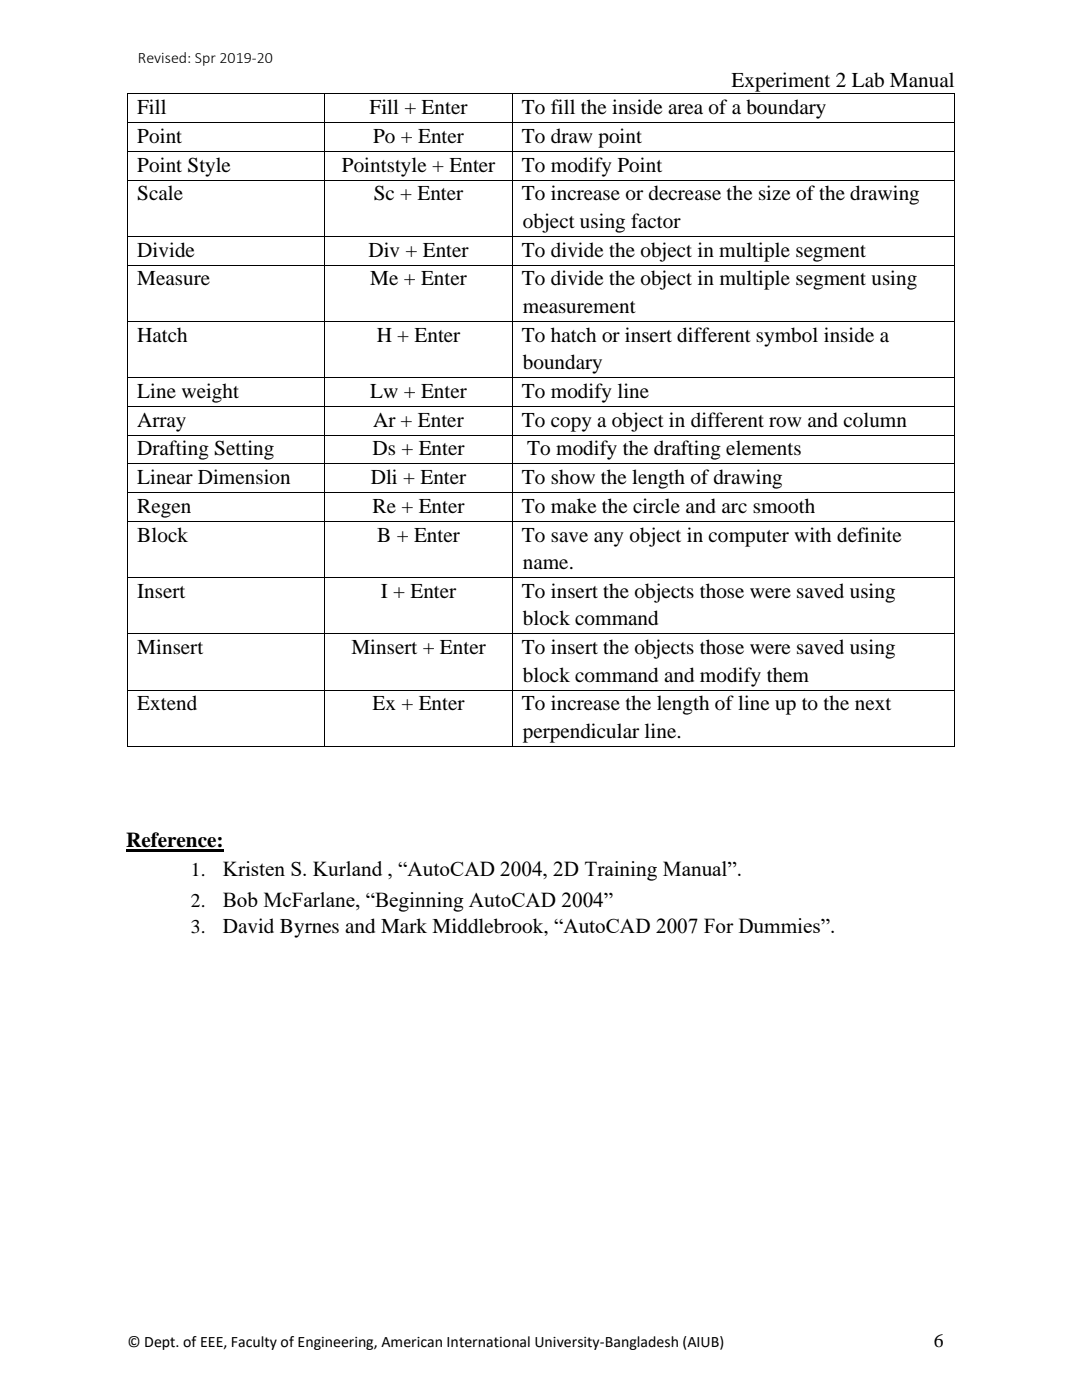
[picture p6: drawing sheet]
<svg xmlns="http://www.w3.org/2000/svg" width="216mm" height="279mm" viewBox="0 0 216 279" stroke-linecap="round" stroke-linejoin="round" font-family="sans-serif">
<defs><g id="words">
<g font-size="4.2">
<text x="146" y="17.4">Experiment 2 Lab Manual</text>
<text x="27.4" y="22.8">Fill</text>
<text x="73.8" y="22.8">Fill + Enter</text>
<text x="104.2" y="22.8">To fill the inside area of a boundary</text>
<text x="27.4" y="28.5">Point</text>
<text x="74.4" y="28.5">Po + Enter</text>
<text x="104.2" y="28.5">To draw point</text>
<text x="27.4" y="34.3">Point Style</text>
<text x="68.2" y="34.3">Pointstyle + Enter</text>
<text x="104.2" y="34.3">To modify Point</text>
<text x="27.4" y="40">Scale</text>
<text x="74.6" y="40">Sc + Enter</text>
<text x="104.2" y="40">To increase or decrease the size of the drawing</text>
<text x="104.3" y="45.5">object using factor</text>
<text x="27.4" y="51.2">Divide</text>
<text x="73.5" y="51.2">Div + Enter</text>
<text x="104.2" y="51.2">To divide the object in multiple segment</text>
<text x="27.4" y="56.9">Measure</text>
<text x="73.9" y="56.9">Me + Enter</text>
<text x="104.2" y="56.9">To divide the object in multiple segment using</text>
<text x="104.3" y="62.4">measurement</text>
<text x="27.4" y="68.2">Hatch</text>
<text x="75.2" y="68.2">H + Enter</text>
<text x="104.2" y="68.2">To hatch or insert different symbol inside a</text>
<text x="104.3" y="73.7">boundary</text>
<text x="27.4" y="79.4">Line weight</text>
<text x="73.9" y="79.4">Lw + Enter</text>
<text x="104.2" y="79.4">To modify line</text>
<text x="27.4" y="85.1">Array</text>
<text x="74.4" y="85.1">Ar + Enter</text>
<text x="104.2" y="85.1">To copy a object in different row and column</text>
<text x="27.4" y="90.9">Drafting Setting</text>
<text x="74.4" y="90.9">Ds + Enter</text>
<text x="105.2" y="90.9">To modify the drafting elements</text>
<text x="27.4" y="96.6">Linear Dimension</text>
<text x="74" y="96.6">Dli + Enter</text>
<text x="104.2" y="96.6">To show the length of drawing</text>
<text x="27.4" y="102.4">Regen</text>
<text x="74.4" y="102.4">Re + Enter</text>
<text x="104.2" y="102.4">To make the circle and arc smooth</text>
<text x="27.4" y="108.1">Block</text>
<text x="75.3" y="108.1">B + Enter</text>
<text x="104.2" y="108.1">To save any object in computer with definite</text>
<text x="104.3" y="113.6">name.</text>
<text x="27.4" y="119.3">Insert</text>
<text x="76" y="119.3">I + Enter</text>
<text x="104.2" y="119.3">To insert the objects those were saved using</text>
<text x="104.3" y="124.8">block command</text>
<text x="27.4" y="130.5">Minsert</text>
<text x="70.1" y="130.5">Minsert + Enter</text>
<text x="104.2" y="130.5">To insert the objects those were saved using</text>
<text x="104.3" y="136">block command and modify them</text>
<text x="27.4" y="141.7">Extend</text>
<text x="74.4" y="141.7">Ex + Enter</text>
<text x="104.2" y="141.7">To increase the length of line up to the next</text>
<text x="104.3" y="147.3">perpendicular line.</text>
<text x="25.2" y="169">Reference:</text>
<text x="44.5" y="174.9">Kristen S. Kurland , “AutoCAD 2004, 2D Training Manual”.</text>
<text x="44.5" y="181">Bob McFarlane, “Beginning AutoCAD 2004”</text>
<text x="44.5" y="186.2">David Byrnes and Mark Middlebrook, “AutoCAD 2007 For Dummies”.</text>
</g>
<g font-size="3.9">
<text x="38.1" y="174.9">1.</text>
<text x="38.1" y="181">2.</text>
<text x="38.1" y="186.2">3.</text>
<text x="186.3" y="268.9">6</text>
</g>
<g font-size="3.2">
<text x="27.5" y="12.6">Revised: Spr 2019-20</text>
<text x="25.4" y="268.9">© Dept. of EEE, Faculty of Engineering, American International University-Bangladesh (AIUB)</text>
</g>
</g></defs>
<g fill="#000">
<path d="M25.4 18.7h.2v.1h-.2z" fill-rule="evenodd"/>
<path d="M25.4 18.7h.2v.1h-.2z" fill-rule="evenodd"/>
<path d="M64.7 18.7h.2v.1h-.2z" fill-rule="evenodd"/>
<path d="M102.2 18.7h.1v.1h-.1z" fill-rule="evenodd"/>
<path d="M190.5 18.7h.1v.1h-.1z" fill-rule="evenodd"/>
<path d="M190.5 18.7h.1v.1h-.1z" fill-rule="evenodd"/>
<path d="M25.4 24.4h.2v.2h-.2z" fill-rule="evenodd"/>
<path d="M25.4 30.1h.2v.2h-.2z" fill-rule="evenodd"/>
<path d="M25.4 35.9h.2v.1h-.2z" fill-rule="evenodd"/>
<path d="M64.7 24.4h.2v.2h-.2z" fill-rule="evenodd"/>
<path d="M64.7 30.1h.2v.2h-.2z" fill-rule="evenodd"/>
<path d="M64.7 35.9h.2v.1h-.2z" fill-rule="evenodd"/>
<path d="M102.2 24.4h.1v.2h-.1z" fill-rule="evenodd"/>
<path d="M102.2 30.1h.1v.2h-.1z" fill-rule="evenodd"/>
<path d="M102.2 35.9h.1v.1h-.1z" fill-rule="evenodd"/>
<path d="M190.5 24.4h.1v.2h-.1z" fill-rule="evenodd"/>
<path d="M190.5 30.1h.1v.2h-.1z" fill-rule="evenodd"/>
<path d="M190.5 35.9h.1v.1h-.1z" fill-rule="evenodd"/>
<path d="M25.4 47.1h.2v.2h-.2z" fill-rule="evenodd"/>
<path d="M25.4 52.8h.2v.2h-.2z" fill-rule="evenodd"/>
<path d="M64.7 47.1h.2v.2h-.2z" fill-rule="evenodd"/>
<path d="M64.7 52.8h.2v.2h-.2z" fill-rule="evenodd"/>
<path d="M102.2 47.1h.1v.2h-.1z" fill-rule="evenodd"/>
<path d="M102.2 52.8h.1v.2h-.1z" fill-rule="evenodd"/>
<path d="M190.5 47.1h.1v.2h-.1z" fill-rule="evenodd"/>
<path d="M190.5 52.8h.1v.2h-.1z" fill-rule="evenodd"/>
<path d="M25.4 64.1h.2v.1h-.2z" fill-rule="evenodd"/>
<path d="M25.4 75.3h.2v.1h-.2z" fill-rule="evenodd"/>
<path d="M64.7 64.1h.2v.1h-.2z" fill-rule="evenodd"/>
<path d="M64.7 75.3h.2v.1h-.2z" fill-rule="evenodd"/>
<path d="M102.2 64.1h.1v.1h-.1z" fill-rule="evenodd"/>
<path d="M102.2 75.3h.1v.1h-.1z" fill-rule="evenodd"/>
<path d="M190.5 64.1h.1v.1h-.1z" fill-rule="evenodd"/>
<path d="M190.5 75.3h.1v.1h-.1z" fill-rule="evenodd"/>
<path d="M25.4 81h.2v.2h-.2z" fill-rule="evenodd"/>
<path d="M25.4 86.7h.2v.2h-.2z" fill-rule="evenodd"/>
<path d="M25.4 92.5h.2v.2h-.2z" fill-rule="evenodd"/>
<path d="M25.4 98.2h.2v.2h-.2z" fill-rule="evenodd"/>
<path d="M64.7 81h.2v.2h-.2z" fill-rule="evenodd"/>
<path d="M64.7 86.7h.2v.2h-.2z" fill-rule="evenodd"/>
<path d="M64.7 92.5h.2v.2h-.2z" fill-rule="evenodd"/>
<path d="M64.7 98.2h.2v.2h-.2z" fill-rule="evenodd"/>
<path d="M102.2 81h.1v.2h-.1z" fill-rule="evenodd"/>
<path d="M102.2 86.7h.1v.2h-.1z" fill-rule="evenodd"/>
<path d="M102.2 92.5h.1v.2h-.1z" fill-rule="evenodd"/>
<path d="M102.2 98.2h.1v.2h-.1z" fill-rule="evenodd"/>
<path d="M190.5 81h.1v.2h-.1z" fill-rule="evenodd"/>
<path d="M190.5 86.7h.1v.2h-.1z" fill-rule="evenodd"/>
<path d="M190.5 92.5h.1v.2h-.1z" fill-rule="evenodd"/>
<path d="M190.5 98.2h.1v.2h-.1z" fill-rule="evenodd"/>
<path d="M25.4 104h.2v.2h-.2z" fill-rule="evenodd"/>
<path d="M25.4 115.2h.2v.2h-.2z" fill-rule="evenodd"/>
<path d="M64.7 104h.2v.2h-.2z" fill-rule="evenodd"/>
<path d="M64.7 115.2h.2v.2h-.2z" fill-rule="evenodd"/>
<path d="M102.2 104h.1v.2h-.1z" fill-rule="evenodd"/>
<path d="M102.2 115.2h.1v.2h-.1z" fill-rule="evenodd"/>
<path d="M190.5 104h.1v.2h-.1z" fill-rule="evenodd"/>
<path d="M190.5 115.2h.1v.2h-.1z" fill-rule="evenodd"/>
<path d="M25.4 126.4h.2v.2h-.2z" fill-rule="evenodd"/>
<path d="M25.4 137.6h.2v.2h-.2z" fill-rule="evenodd"/>
<path d="M64.7 126.4h.2v.2h-.2z" fill-rule="evenodd"/>
<path d="M64.7 137.6h.2v.2h-.2z" fill-rule="evenodd"/>
<path d="M102.2 126.4h.1v.2h-.1z" fill-rule="evenodd"/>
<path d="M102.2 137.6h.1v.2h-.1z" fill-rule="evenodd"/>
<path d="M190.5 126.4h.1v.2h-.1z" fill-rule="evenodd"/>
<path d="M190.5 137.6h.1v.2h-.1z" fill-rule="evenodd"/>
<path d="M25.4 148.9h.2v.1h-.2z" fill-rule="evenodd"/>
<path d="M25.4 148.9h.2v.1h-.2z" fill-rule="evenodd"/>
<path d="M64.7 148.9h.2v.1h-.2z" fill-rule="evenodd"/>
<path d="M102.2 148.9h.1v.1h-.1z" fill-rule="evenodd"/>
<path d="M190.5 148.9h.1v.1h-.1z" fill-rule="evenodd"/>
<path d="M190.5 148.9h.1v.1h-.1z" fill-rule="evenodd"/>
</g>
<g fill="none" stroke="#000" stroke-width=".2">
<path d="M25.5 18.8v5.6M25.6 18.8h39.1M64.8 18.8v5.6M64.9 18.8h37.3M102.3 18.8v5.6M102.3 18.8h88.2M190.5 18.8v5.6M25.5 24.6v5.5M25.5 30.3v5.6M25.5 36v11.1M25.6 24.5h39.1M25.6 30.2h39.1"/>
<path d="M25.6 35.9h39.1M64.8 24.6v5.5M64.8 30.3v5.6M64.8 36v11.1M64.9 24.5h37.3M64.9 30.2h37.3M64.9 35.9h37.3M102.3 24.6v5.5M102.3 30.3v5.6M102.3 36v11.1M102.3 24.5h88.2M102.3 30.2h88.2"/>
<path d="M102.3 35.9h88.2M190.5 24.6v5.5M190.5 30.3v5.6M190.5 36v11.1M25.5 47.3v5.5M25.5 53v11.1M25.6 47.2h39.1M25.6 52.9h39.1M64.8 47.3v5.5M64.8 53v11.1M64.9 47.2h37.3M64.9 52.9h37.3"/>
<path d="M102.3 47.3v5.5M102.3 53v11.1M102.3 47.2h88.2M102.3 52.9h88.2M190.5 47.3v5.5M190.5 53v11.1M25.5 64.2v11.1M25.5 75.4v5.6M25.6 64.1h39.1M25.6 75.4h39.1M64.8 64.2v11.1M64.8 75.4v5.6"/>
<path d="M64.9 64.1h37.3M64.9 75.4h37.3M102.3 64.2v11.1M102.3 75.4v5.6M102.3 64.1h88.2M102.3 75.4h88.2M190.5 64.2v11.1M190.5 75.4v5.6M25.5 81.2v5.5M25.5 86.9v5.6M25.5 92.7v5.5M25.5 98.4v5.6"/>
<path d="M25.6 81.1h39.1M25.6 86.8h39.1M25.6 92.6h39.1M25.6 98.3h39.1M64.8 81.2v5.5M64.8 86.9v5.6M64.8 92.7v5.5M64.8 98.4v5.6M64.9 81.1h37.3M64.9 86.8h37.3M64.9 92.6h37.3M64.9 98.3h37.3"/>
<path d="M102.3 81.2v5.5M102.3 86.9v5.6M102.3 92.7v5.5M102.3 98.4v5.6M102.3 81.1h88.2M102.3 86.8h88.2M102.3 92.6h88.2M102.3 98.3h88.2M190.5 81.2v5.5M190.5 86.9v5.6M190.5 92.7v5.5M190.5 98.4v5.6"/>
<path d="M25.5 104.2v11M25.5 115.4v11M25.6 104.1h39.1M25.6 115.3h39.1M64.8 104.2v11M64.8 115.4v11M64.9 104.1h37.3M64.9 115.3h37.3M102.3 104.2v11M102.3 115.4v11M102.3 104.1h88.2M102.3 115.3h88.2"/>
<path d="M190.5 104.2v11M190.5 115.4v11M25.5 126.6v11M25.5 137.8v11.1M25.6 126.5h39.1M25.6 137.7h39.1M64.8 126.6v11M64.8 137.8v11.1M64.9 126.5h37.3M64.9 137.7h37.3M102.3 126.6v11M102.3 137.8v11.1"/>
<path d="M102.3 126.5h88.2M102.3 137.7h88.2M190.5 126.6v11M190.5 137.8v11.1M25.6 148.9h39.1M64.9 148.9h37.3M102.3 148.9h88.2"/>
</g>
<path d="M25.2 169.7h19.4" fill="none" stroke="#000" stroke-width=".42"/>
<use href="#words"/>
</svg>
